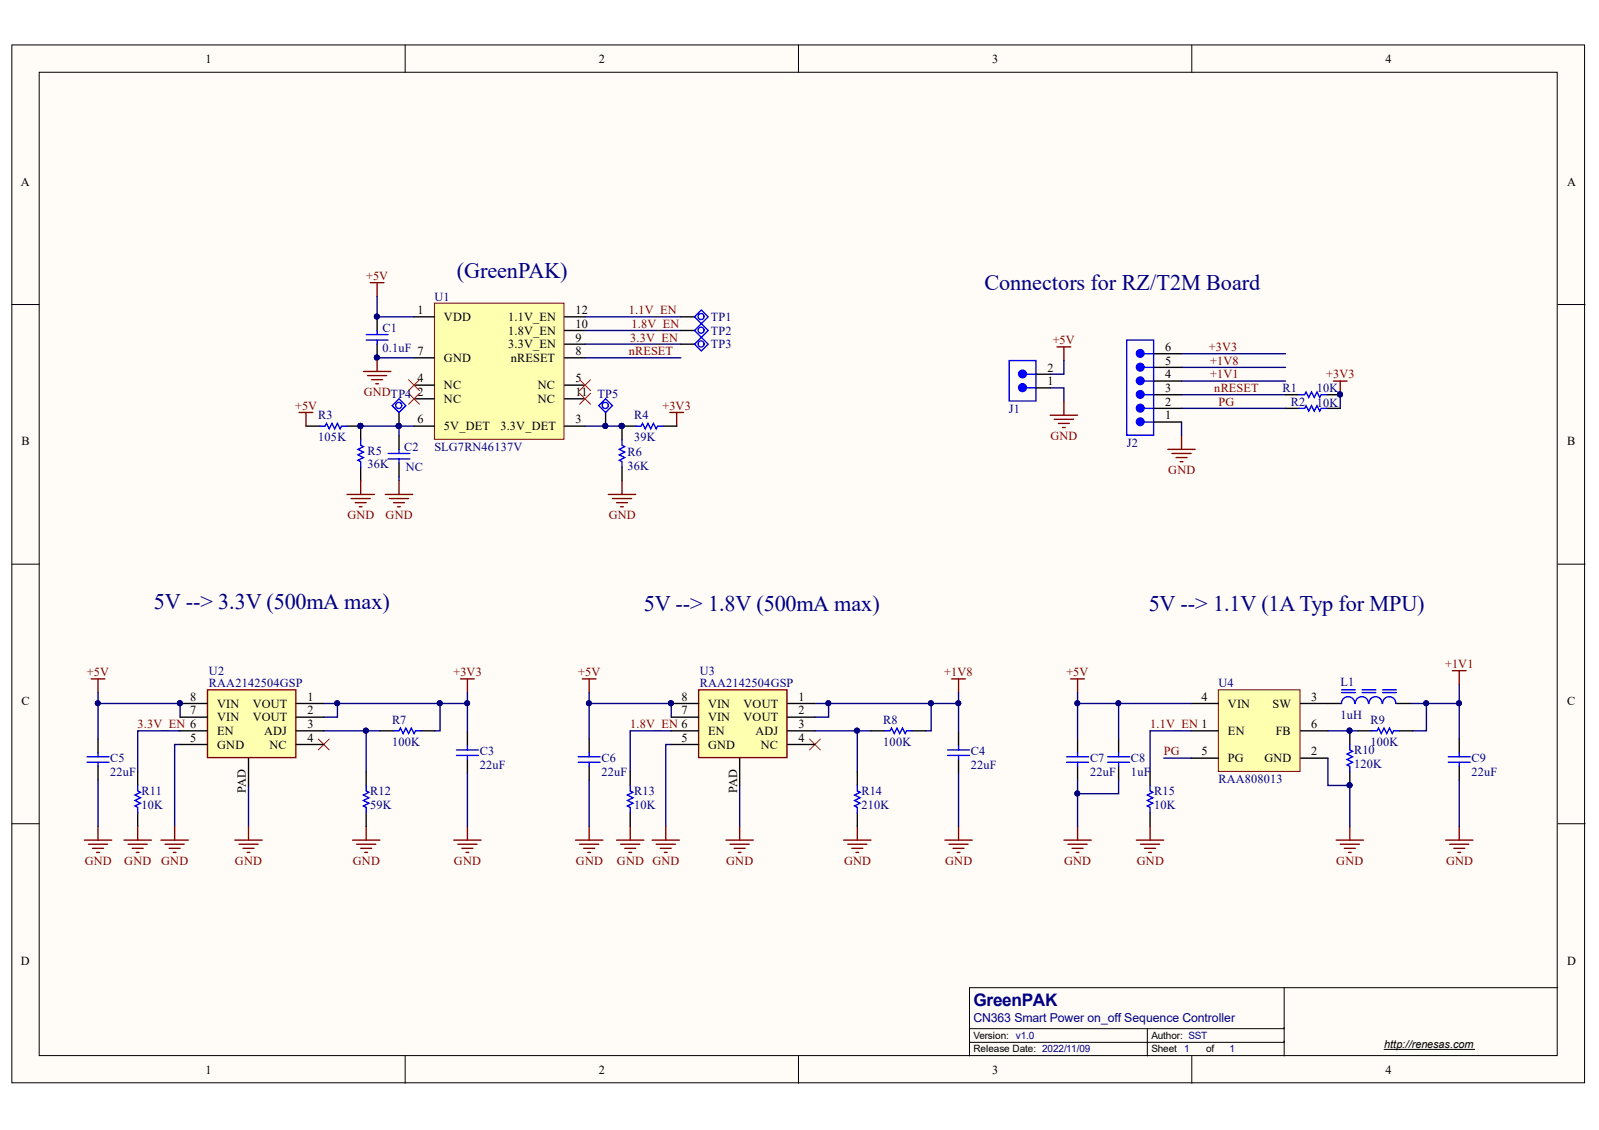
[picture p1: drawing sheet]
<svg xmlns="http://www.w3.org/2000/svg" width="297mm" height="210mm" viewBox="0 0 297 210" stroke-linecap="round" stroke-linejoin="round" font-family="sans-serif">
<defs><g id="words">
<g font-size="4.1" fill="#000080">
<text x="84.8" y="51.6">(GreenPAK)</text>
<text x="182.9" y="53.9">Connectors for RZ/T2M Board</text>
<text x="28.6" y="113">5V --&gt; 3.3V (500mA max)</text>
<text x="119.6" y="113.5">5V --&gt; 1.8V (500mA max)</text>
<text x="213.4" y="113.5">5V --&gt; 1.1V (1A Typ for MPU)</text>
</g>
<text font-size="3.2" fill="#000080" x="180.8" y="186.9">GreenPAK</text>
<g font-size="2.3">
<text x="38.1" y="11.7">1</text>
<text x="111.2" y="11.7">2</text>
<text x="184.3" y="11.7">3</text>
<text x="257.4" y="11.7">4</text>
<text x="3.9" y="34.5">A</text>
<text x="291.1" y="34.5">A</text>
<text x="77.6" y="58.4">1</text>
<text x="82.5" y="59.6">VDD</text>
<text x="94.4" y="59.6">1.1V_EN</text>
<text x="106.9" y="58.4">12</text>
<text x="94.4" y="64.7">3.3V_EN</text>
<text x="94.4" y="62.2">1.8V_EN</text>
<text x="106.9" y="66">8</text>
<text x="106.9" y="63.4">9</text>
<text x="106.9" y="60.9">10</text>
<text x="216.4" y="65.2">6</text>
<text x="77.6" y="71.1">4</text>
<text x="82.5" y="67.2">GND</text>
<text x="94.9" y="67.2">nRESET</text>
<text x="106.9" y="71.1">5</text>
<text x="194.6" y="71.6">1</text>
<text x="194.6" y="69">2</text>
<text x="216.4" y="70.3">4</text>
<text x="216.4" y="67.8">5</text>
<text x="77.6" y="73.6">2</text>
<text x="82.5" y="74.9">NC</text>
<text x="82.5" y="72.3">NC</text>
<text x="99.9" y="72.3">NC</text>
<text x="99.9" y="74.9">NC</text>
<text x="106.9" y="73.6">11</text>
<text x="216.4" y="77.9">1</text>
<text x="216.4" y="75.4">2</text>
<text x="216.4" y="72.8">3</text>
<text x="4" y="82.7">B</text>
<text x="77.6" y="78.7">6</text>
<text x="82.5" y="79.9">5V_DET</text>
<text x="93" y="79.9">3.3V_DET</text>
<text x="106.9" y="78.7">3</text>
<text x="291.1" y="82.7">B</text>
<text x="4" y="130.9">C</text>
<text x="35.4" y="130.2">8</text>
<text x="40.3" y="131.5">VIN</text>
<text x="46.9" y="131.5">VOUT</text>
<text x="57.1" y="130.2">1</text>
<text x="126.6" y="130.2">8</text>
<text x="131.5" y="131.5">VIN</text>
<text x="138.1" y="131.5">VOUT</text>
<text x="148.4" y="130.2">1</text>
<text x="223.2" y="130.2">4</text>
<text x="228.1" y="131.5">VIN</text>
<text x="236.4" y="131.5">SW</text>
<text x="243.6" y="130.2">3</text>
<text x="291.1" y="130.9">C</text>
<text x="35.4" y="137.8">5</text>
<text x="35.4" y="132.7">7</text>
<text x="40.3" y="136.5">EN</text>
<text x="40.3" y="134">VIN</text>
<text x="46.9" y="134">VOUT</text>
<text x="49.1" y="136.5">ADJ</text>
<text x="57.1" y="135.3">3</text>
<text x="57.1" y="132.7">2</text>
<text x="57.1" y="137.8">4</text>
<text x="126.6" y="137.8">5</text>
<text x="126.6" y="132.7">7</text>
<text x="131.5" y="136.5">EN</text>
<text x="131.5" y="134">VIN</text>
<text x="138.1" y="134">VOUT</text>
<text x="140.3" y="136.5">ADJ</text>
<text x="148.4" y="135.3">3</text>
<text x="148.4" y="132.7">2</text>
<text x="148.4" y="137.8">4</text>
<text x="228.1" y="136.5">EN</text>
<text x="237" y="136.5">FB</text>
<text x="243.6" y="135.3">6</text>
<text x="40.3" y="139.1">GND</text>
<text x="50.1" y="139.1">NC</text>
<text x="131.5" y="139.1">GND</text>
<text x="141.3" y="139.1">NC</text>
<text x="223.2" y="140.3">5</text>
<text x="228.1" y="141.6">PG</text>
<text x="234.9" y="141.6">GND</text>
<text x="243.6" y="140.3">2</text>
<text x="45.7" y="147.3" transform="rotate(-90 45.7 147.3)">PAD</text>
<text x="136.9" y="147.3" transform="rotate(-90 136.9 147.3)">PAD</text>
<text x="3.9" y="179.2">D</text>
<text x="291.1" y="179.2">D</text>
<text x="38.1" y="199.5">1</text>
<text x="111.2" y="199.5">2</text>
<text x="184.3" y="199.5">3</text>
<text x="257.4" y="199.5">4</text>
</g>
<g font-size="2.3" fill="#800000">
<text x="68" y="52">+5V</text>
<text x="116.8" y="58.4">1.1V_EN</text>
<text x="116.8" y="66">nRESET</text>
<text x="117.1" y="63.4">3.3V_EN</text>
<text x="117.3" y="60.9">1.8V_EN</text>
<text x="195.6" y="64">+5V</text>
<text x="224.6" y="65.2">+3V3</text>
<text x="224.8" y="67.8">+1V8</text>
<text x="224.8" y="70.3">+1V1</text>
<text x="246.4" y="70.3">+3V3</text>
<text x="54.8" y="76.1">+5V</text>
<text x="67.6" y="73.6">GNDTP4</text>
<text x="123.1" y="76.1">+3V3</text>
<text x="225.6" y="72.8">nRESET</text>
<text x="226.3" y="75.4">PG</text>
<text x="195.1" y="81.7">GND</text>
<text x="217" y="88">GND</text>
<text x="64.5" y="96.4">GND</text>
<text x="71.6" y="96.4">GND</text>
<text x="113.1" y="96.4">GND</text>
<text x="16.2" y="125.6">+5V</text>
<text x="84.2" y="125.6">+3V3</text>
<text x="107.4" y="125.6">+5V</text>
<text x="175.4" y="125.6">+1V8</text>
<text x="198.1" y="125.6">+5V</text>
<text x="268.5" y="124.1">+1V1</text>
<text x="25.5" y="135.3">3.3V_EN 6</text>
<text x="117.1" y="135.3">1.8V_EN 6</text>
<text x="213.7" y="135.3">1.1V_EN 1</text>
<text x="216.2" y="140.3">PG</text>
<text x="15.7" y="160.6">GND</text>
<text x="23.1" y="160.6">GND</text>
<text x="29.9" y="160.6">GND</text>
<text x="43.6" y="160.6">GND</text>
<text x="65.6" y="160.6">GND</text>
<text x="84.3" y="160.6">GND</text>
<text x="107" y="160.6">GND</text>
<text x="114.6" y="160.6">GND GND</text>
<text x="134.9" y="160.6">GND</text>
<text x="156.8" y="160.6">GND</text>
<text x="175.6" y="160.6">GND</text>
<text x="197.7" y="160.6">GND</text>
<text x="211.2" y="160.6">GND</text>
<text x="248.2" y="160.6">GND</text>
<text x="268.6" y="160.6">GND</text>
</g>
<g font-size="2.3" fill="#000080">
<text x="80.7" y="55.8">U1</text>
<text x="132" y="59.6">TP1</text>
<text x="71" y="65.5">0.1uF 7</text>
<text x="71" y="61.7">C1</text>
<text x="132" y="62.2">TP2</text>
<text x="132" y="64.7">TP3</text>
<text x="59.1" y="77.9">R3</text>
<text x="111" y="73.8">TP5</text>
<text x="117.8" y="77.9">R4</text>
<text x="187.4" y="76.6">J1</text>
<text x="238.3" y="72.8">R1</text>
<text x="239.8" y="75.4">R2</text>
<text x="244.6" y="75.6">10K</text>
<text x="244.6" y="72.8">10K</text>
<text x="59.1" y="81.9">105K</text>
<text x="75.1" y="83.7">C2</text>
<text x="80.7" y="83.7">SLG7RN46137V</text>
<text x="117.8" y="81.9">39K</text>
<text x="209.3" y="83">J2</text>
<text x="68.3" y="87">36K</text>
<text x="68.3" y="84.5">R5</text>
<text x="75.4" y="87.5">NC</text>
<text x="116.6" y="87.3">36K</text>
<text x="116.6" y="84.7">R6</text>
<text x="38.8" y="125.4">U2</text>
<text x="130" y="125.4">U3</text>
<text x="38.8" y="127.7">RAA2142504GSP</text>
<text x="130" y="127.7">RAA2142504GSP</text>
<text x="226.3" y="127.7">U4</text>
<text x="249" y="127.4">L1</text>
<text x="72.8" y="134.5">R7</text>
<text x="164.1" y="134.5">R8</text>
<text x="249" y="133.5">1uH</text>
<text x="254.6" y="134.5">R9</text>
<text x="20.5" y="141.6">C5</text>
<text x="72.8" y="138.5">100K</text>
<text x="89.1" y="142.9">22uF</text>
<text x="89.1" y="140.3">C3</text>
<text x="111.7" y="141.6">C6</text>
<text x="164.1" y="138.5">100K</text>
<text x="180.3" y="142.9">22uF</text>
<text x="180.3" y="140.3">C4</text>
<text x="202.5" y="141.6">C7</text>
<text x="210.1" y="141.6">C8</text>
<text x="251.5" y="142.6">120K</text>
<text x="251.5" y="140.1">R10</text>
<text x="254.6" y="138.5">100K</text>
<text x="273.4" y="141.6">C9</text>
<text x="20.5" y="144.1">22uF</text>
<text x="26.3" y="147.7">R11</text>
<text x="68.8" y="147.7">R12</text>
<text x="111.7" y="144.1">22uF</text>
<text x="117.8" y="147.7">R13</text>
<text x="160" y="147.7">R14</text>
<text x="202.5" y="144.1">22uF</text>
<text x="210.1" y="144.1">1uF</text>
<text x="214.4" y="147.7">R15</text>
<text x="226.3" y="145.4">RAA808013</text>
<text x="273.4" y="144.1">22uF</text>
<text x="26.3" y="150.2">10K</text>
<text x="68.8" y="150.2">59K</text>
<text x="117.8" y="150.2">10K</text>
<text x="160" y="150.2">210K</text>
<text x="214.4" y="150.2">10K</text>
<text x="180.8" y="189.8">CN363 Smart Power on_off Sequence Controller</text>
</g>
<text font-size="2" x="257.1" y="194.7">http://renesas.com</text>
<g font-size="1.9">
<text x="180.8" y="195.5">Release Date: 2022/11/09</text>
<text x="180.8" y="193">Version: v1.0</text>
<text x="213.9" y="195.5">Sheet</text>
<text x="213.9" y="193">Author: SST</text>
<text x="224.1" y="195.5">of</text>
</g>
<g font-size="1.9" fill="#000080">
<text x="220" y="195.5">1</text>
<text x="228.4" y="195.5">1</text>
</g>
</g></defs>
<g fill="#fffcf8" stroke="#000" stroke-width=".19">
<path d="M2.2 8.3h292.2v192.8h-292.2z"/>
<path d="M7.3 13.4h282v182.7h-282z"/>
</g>
<g fill="none" stroke="#000" stroke-width=".19">
<path d="M75.3 8.3v5.1M148.3 8.3v5.1M221.4 8.3v5.1M2.2 56.6h5.1M289.4 56.6h5.1M2.2 104.8h5.1M289.4 104.8h5.1M2.2 153h5.1M289.4 153h5.1M75.3 196.2v5M148.3 196.2v5M213.1 191.1v5.1"/>
<path d="M221.4 196.2v5M238.5 183.5v7.6h-58.4M238.5 190.8v2.8h-58.4M238.5 193.4v2.8M257.1 194.9h16.8M289.4 183.5h-109.3v12.7"/>
</g>
<path d="M226.3 128.1h15.2v15.2h-15.2z" fill="#ffffb0" stroke="#800000" stroke-width=".19"/>
<g fill="none" stroke="#000" stroke-width=".25">
<path d="M70.1 58.9v2.5M70.1 63.9v2.6M18.2 137.3v2.5M86.8 136v2.5M109.4 137.3v2.5M178.1 136v2.5M200.2 137.3v2.5M221.3 135.8h5.1M221.3 130.7h5.1M241.6 135.8h5.1M241.6 130.7h5.1M271.1 137.3v2.5"/>
<path d="M18.2 142.4v2.5M86.8 141.1v2.5M109.4 142.4v2.5M178.1 141.1v2.5M200.2 142.4v2.5M221.3 140.8h5.1M241.6 140.8h5.1M271.1 142.4v2.5"/>
</g>
<g fill="none" stroke="#00f" stroke-width=".25">
<path d="M68 63.2h4.1M68 62.2h4.1M70.1 61.4v.8M70.1 63.2v.7M18.2 139.8v.8M84.8 139.3h4.1M86.8 138.5v.8M109.4 139.8v.8M176 139.3h4.1M178.1 138.5v.8M200.2 139.8v.8M271.1 139.8v.8"/>
<path d="M16.2 140.6h4M16.2 141.6h4M18.2 141.6v.8M84.8 140.3h4.1M86.8 140.3v.8M107.4 140.6h4.1M107.4 141.6h4.1M109.4 141.6v.8M176 140.3h4.1M178.1 140.3v.8M198.1 140.6h4.1M198.1 141.6h4.1"/>
<path d="M200.2 141.6v.8M269 140.6h4.1M269 141.6h4.1M271.1 141.6v.8"/>
</g>
<g fill="none" stroke="#000080" stroke-width=".25">
<path d="M18.2 130.7h15.3v2.5M18.2 128.6v8.7M33.5 138.3h-1.1v15.2M60.1 130.7h2.6v2.5h-2.6M60.1 135.8h7.9M81.7 130.7v5.1h-1M86.8 128.6v2.1h-24.1M86.8 130.7v5.3M109.4 130.7h15.3v2.5M109.4 128.6v8.7M124.7 138.3h-1v15.2M151.4 130.7h2.5v2.5h-2.5"/>
<path d="M151.4 135.8h7.9M161.8 135.8h-2.5v7.6M173 130.7v5.1h-1M178.1 128.6v2.1h-24.2M178.1 130.7v5.3M261.9 130.7h3.1v5.1h-2.6M271.1 127.1v3.6h-6.1M271.1 130.7v6.6M18.2 144.9v8.6M46.2 145.9v7.6M86.8 143.6v9.9M109.4 144.9v8.6"/>
<path d="M137.4 145.9v7.6M178.1 143.6v9.9M200.2 144.9v8.6M216.2 140.8h5.1M246.7 140.8v5.1h4v7.6M271.1 144.9v8.6"/>
</g>
<g fill="#000080" stroke="#000080" stroke-width=".19">
<circle cx="264.9" cy="130.6" r=".46"/>
<circle cx="271" cy="130.6" r=".46"/>
<circle cx="70" cy="58.8" r=".46"/>
<circle cx="70" cy="66.4" r=".46"/>
<circle cx="62.6" cy="130.6" r=".46"/>
<circle cx="81.7" cy="130.6" r=".46"/>
<circle cx="68" cy="135.7" r=".47"/>
<circle cx="33.4" cy="130.6" r=".46"/>
<circle cx="18.2" cy="130.6" r=".46"/>
<circle cx="86.8" cy="130.6" r=".46"/>
<circle cx="153.9" cy="130.6" r=".46"/>
<circle cx="172.9" cy="130.6" r=".46"/>
<circle cx="159.2" cy="135.7" r=".47"/>
<circle cx="124.6" cy="130.6" r=".46"/>
<circle cx="109.4" cy="130.6" r=".46"/>
<circle cx="178" cy="130.6" r=".46"/>
<circle cx="200.1" cy="147.4" r=".46"/>
<circle cx="250.7" cy="145.9" r=".46"/>
</g>
<g fill="none" stroke="#800000" stroke-width=".25">
<path d="M16.9 126.1h2.6M18.2 126.1v2.5M85.6 126.1h2.5M86.8 126.1v2.5M108.2 126.1h2.5M109.4 126.1v2.5M176.8 126.1h2.5M178.1 126.1v2.5M198.9 126.1h2.5M200.2 126.1v2.5M269.8 124.6h2.6M271.1 124.6v2.5"/>
<path d="M15.7 156.1h5.1M16.4 156.8h3.6M17.2 157.6h2M18 158.3h.5M18.2 153.5v2.6M29.9 156.1h5.1M30.7 156.8h3.5M31.4 157.6h2.1M32.2 158.3h.5M32.4 153.5v2.6M43.6 156.1h5.1M44.4 156.8h3.5"/>
<path d="M45.1 157.6h2.1M45.9 158.3h.5M46.2 153.5v2.6M65.5 156.1h5.1M66.2 156.8h3.6M67 157.6h2M67.8 158.3h.5M68 153.5v2.6M84.3 156.1h5.1M85 156.8h3.6M85.8 157.6h2M86.6 158.3h.5"/>
<path d="M86.8 153.5v2.6M106.9 156.1h5.1M107.7 156.8h3.5M108.4 157.6h2.1M109.2 158.3h.5M109.4 153.5v2.6M121.1 156.1h5.1M121.9 156.8h3.6M122.7 157.6h2M123.4 158.3h.5M123.7 153.5v2.6M134.9 156.1h5"/>
<path d="M135.6 156.8h3.6M136.4 157.6h2M137.1 158.3h.6M137.4 153.5v2.6M156.7 156.1h5.1M157.5 156.8h3.5M158.2 157.6h2.1M159 158.3h.5M159.3 153.5v2.6M175.5 156.1h5.1M176.3 156.8h3.5M177 157.6h2.1"/>
<path d="M177.8 158.3h.5M178.1 153.5v2.6M197.6 156.1h5.1M198.4 156.8h3.6M199.2 157.6h2M199.9 158.3h.5M200.2 153.5v2.6M248.2 156.1h5.1M249 156.8h3.5M249.7 157.6h2.1M250.5 158.3h.5M250.7 153.5v2.6"/>
<path d="M268.5 156.1h5.1M269.3 156.8h3.6M270.1 157.6h2M270.8 158.3h.5M271.1 153.5v2.6"/>
</g>
<path d="M59.1 137.3l2.1 2M61.2 137.3l-2.1 2M150.4 137.3l2 2M152.4 137.3l-2 2" fill="none" stroke="#f00" stroke-width=".19"/>
<path d="M80.7 56.3h24.1v25.3h-24.1z" fill="#ffffb0" stroke="#800000" stroke-width=".19"/>
<g fill="none" stroke="#000" stroke-width=".25">
<path d="M76.9 58.9h3.8M104.9 58.9h3.8M126.5 58.9h2.5M56.8 79.2h2.6M64.5 79.2h2.5v2.5M74.1 76.6v2.6M76.9 74.1h3.8M76.9 79.2h3.8M76.9 71.5h3.8M76.9 66.5h3.8M104.9 74.1h3.8M104.9 79.2h3.8"/>
<path d="M104.9 71.5h3.8M104.9 66.5h3.8M104.9 63.9h3.8M104.9 61.4h3.8M112.5 76.6v2.6M115.5 79.2v2.5M126.5 63.9h2.5M126.5 61.4h2.5M192.6 72.1h2.5M192.6 69.5h2.5M214.4 75.9h5.1M214.4 78.4h5.1"/>
<path d="M214.4 73.3h5.1M214.4 70.8h5.1M214.4 68.2h5.1M214.4 65.7h5.1M238.8 75.9h2.5M246.4 75.9h2.6M67 86.8v2.5M115.5 86.8v2.5M25.6 143.4v2.5M25.6 151v2.5M117.1 143.4v2.5M117.1 151v2.5"/>
<path d="M213.6 143.4v2.5M213.6 151v2.5"/>
</g>
<g fill="none" stroke="#000080" stroke-width=".25">
<path d="M70.1 55v3.9h6.8M108.7 58.9h17.8M70.1 66.5h6.8M108.7 61.4h17.8M108.7 63.9h17.8M108.7 66.5h17.8M195.1 72.1h2.5v2.5M197.6 67v2.5h-2.5M219.5 65.7h19.3M219.5 68.2h19.3M219.5 70.8h19.3M219.5 73.3h19.3"/>
<path d="M219.5 75.9h19.3M219.5 78.4v2.5M33.5 135.8h-7.9v7.6M124.7 135.8h-7.6v7.6M200.2 128.6v8.7M221.3 135.8h-7.7v7.6"/>
</g>
<g fill="#000080" stroke="#000080" stroke-width=".19">
<circle cx="200.1" cy="130.6" r=".46"/>
<circle cx="70" cy="58.8" r=".46"/>
<circle cx="66.9" cy="79.1" r=".46"/>
<circle cx="115.5" cy="79.1" r=".47"/>
<circle cx="70" cy="66.4" r=".46"/>
<circle cx="112.4" cy="79.1" r=".46"/>
<circle cx="74.1" cy="79.1" r=".47"/>
</g>
<g fill="none" stroke="#00f" stroke-width=".25">
<path d="M129 58.9l1.3-1.3 1.3 1.3-1.3 1.2zM59.4 79.2h1l.3-.6 .5 1.1 .5-1.1 .5 1.1 .5-1.1 .5 1.1 .2-.5h1.1M72.9 75.3l1.2-1.2 1.3 1.2-1.3 1.3zM111.2 75.3l1.3-1.2 1.3 1.2-1.3 1.3zM129 61.4l1.3-1.3 1.3 1.3-1.3 1.3zM129 63.9l1.3-1.2 1.3 1.2-1.3 1.3zM187.5 67h4.9v7.5h-4.9zM190.8 72.1h1.8M190.8 69.5h1.8M209.3 63.2h5v17.6h-5zM212.6 75.9h1.8M212.6 73.3h1.8"/>
<path d="M212.6 78.4h1.8M212.6 70.8h1.8M212.6 68.2h1.8M212.6 65.7h1.8M241.3 75.9h1.1l.2-.6 .5 1.1 .5-1.1 .5 1.1 .5-1.1 .6 1.1 .2-.5h1M67 81.7v1l.5 .3-1 .5 1 .5-1 .5 1 .5-1 .5 .5 .3v1M115.5 81.7v1l.6 .3-1.1 .5 1.1 .5-1.1 .5 1.1 .5-1.1 .5 .5 .3v1M25.6 145.9v1l.5 .3-1 .5 1 .5-1 .5 1 .5-1 .5 .5 .3v1M117.1 145.9v1l.5 .3-1 .5 1 .5-1 .5 1 .5-1 .5 .5 .3v1M213.6 145.9v1l.6 .3-1.1 .5 1.1 .5-1.1 .5 1.1 .5-1.1 .5 .5 .3v1"/>
<circle cx="130.2" cy="58.8" r=".56"/>
<circle cx="74.1" cy="75.3" r=".57"/>
<circle cx="112.4" cy="75.3" r=".57"/>
<circle cx="130.2" cy="63.9" r=".57"/>
<circle cx="130.2" cy="61.3" r=".56"/>
</g>
<g fill="none" stroke="#800000" stroke-width=".25">
<path d="M68.8 52.5h2.5M70.1 52.5v2.5M55.6 76.6h2.5M56.8 76.6v2.6M67.5 69h5.1M68.3 69.8h3.5M69 70.5h2.1M69.8 71.3h.5M70.1 66.5v2.5M124.4 76.6h2.6M125.7 76.6v2.6M195.1 77.1h5.1"/>
<path d="M195.9 77.9h3.5M196.4 64.4h2.5M196.6 78.6h2M197.4 79.4h.5M197.6 64.4v2.6M197.6 74.6v2.5M64.5 91.8h5M65.2 92.6h3.6M66 93.4h2M66.8 94.1h.5M67 89.3v2.5M113 91.8h5.1"/>
<path d="M113.8 92.6h3.5M114.5 93.4h2.1M115.3 94.1h.5M115.5 89.3v2.5M216.9 83.5h5.1M217.7 84.2h3.6M218.5 85h2M219.2 85.8h.5M219.5 80.9v2.6M23 156.1h5.1M23.8 156.8h3.6M24.6 157.6h2"/>
<path d="M25.3 158.3h.5M25.6 153.5v2.6M114.5 156.1h5.1M115.3 156.8h3.5M116.1 157.6h2M116.8 158.3h.5M117.1 153.5v2.6M211.1 156.1h5.1M211.9 156.8h3.5M212.6 157.6h2.1M213.4 158.3h.5M213.6 153.5v2.6"/>
</g>
<path d="M75.9 70.5l2 2.1M75.9 73.1l2 2M77.9 70.5l-2 2.1M77.9 73.1l-2 2M107.7 70.5l2 2.1M107.7 73.1l2 2M109.7 70.5l-2 2.1M109.7 73.1l-2 2" fill="none" stroke="#f00" stroke-width=".19"/>
<g fill="#00f" stroke="#00f" stroke-width=".25">
<circle cx="211.8" cy="75.8" r=".72"/>
<circle cx="211.8" cy="73.3" r=".71"/>
<circle cx="211.8" cy="78.3" r=".71"/>
<circle cx="211.8" cy="70.7" r=".71"/>
<circle cx="211.8" cy="68.2" r=".72"/>
<circle cx="211.8" cy="65.7" r=".71"/>
<circle cx="189.9" cy="72" r=".72"/>
<circle cx="190" cy="69.5" r=".72"/>
</g>
<path d="M38.5 128.1h16.5v12.6h-16.5z" fill="#ffffb0" stroke="#800000" stroke-width=".25"/>
<path d="M33.5 135.8h5M33.5 130.7h5M33.5 133.2h5M33.5 138.3h5M55.1 135.8h5M55.1 130.7h5M55.1 133.2h5M55.1 138.3h5M46.2 140.8v5.1" fill="none" stroke="#000" stroke-width=".25"/>
<circle cx="33.4" cy="130.6" r=".46" fill="#000080" stroke="#000080" stroke-width=".19"/>
<path d="M129.8 128.1h16.4v12.6h-16.4z" fill="#ffffb0" stroke="#800000" stroke-width=".25"/>
<g fill="none" stroke="#000" stroke-width=".25">
<path d="M115.5 79.2h2.6M123.2 79.2h2.5M238.8 73.3h2.5M246.4 73.3h2.6M74.1 80.9v2.6M74.1 86v2.5M70.6 135.8h2.5M78.2 135.8h2.5M124.7 135.8h5.1M124.7 130.7h5.1M124.7 133.2h5.1M124.7 138.3h5.1"/>
<path d="M146.3 135.8h5.1M146.3 130.7h5.1M146.3 133.2h5.1M146.3 138.3h5.1M161.8 135.8h2.5M169.4 135.8h2.6M207.8 137.3v2.5M246.7 130.7h2.5M250.7 135.8v2.5M252.3 135.8h2.5M259.4 130.7h2.5M259.9 135.8h2.5"/>
<path d="M68 143.4v2.5M68 151v2.5M137.4 140.8v5.1M159.3 143.4v2.5M159.3 151v2.5M207.8 142.4v2.5M250.7 143.4v2.5"/>
</g>
<g fill="#000080" stroke="#000080" stroke-width=".19">
<circle cx="124.6" cy="130.6" r=".46"/>
<circle cx="248.9" cy="73.3" r=".46"/>
<circle cx="115.5" cy="79.1" r=".47"/>
<circle cx="112.4" cy="79.1" r=".46"/>
<circle cx="200.1" cy="130.6" r=".46"/>
<circle cx="207.7" cy="130.6" r=".46"/>
<circle cx="200.1" cy="147.4" r=".46"/>
<circle cx="68" cy="135.7" r=".47"/>
<circle cx="250.7" cy="135.7" r=".46"/>
<circle cx="250.7" cy="145.9" r=".46"/>
<circle cx="74.1" cy="79.1" r=".47"/>
<circle cx="66.9" cy="79.1" r=".46"/>
</g>
<g fill="none" stroke="#00f" stroke-width=".25">
<path d="M118.1 79.2h1l.3-.6 .5 1.1 .5-1.1 .5 1.1 .5-1.1 .5 1.1 .3-.5h1M241.3 73.3h1.1l.2-.5 .5 1 .5-1 .5 1 .5-1 .6 1 .2-.5h1M72.1 85.2h4.1M72.1 84.2h4.1M74.1 83.5v.7M74.1 85.2v.8M73.1 135.8h1l.3-.6 .5 1.1 .5-1.1 .5 1.1 .5-1.1 .5 1.1 .3-.5h1M164.3 135.8h1.1l.2-.6 .5 1.1 .5-1.1 .5 1.1 .5-1.1 .6 1.1 .2-.5h1M207.8 139.8v.8M249.2 128.1h2.6M249.2 128.6h2.6M250.7 138.3v1l.6 .3-1.1 .5 1.1 .5-1.1 .5 1.1 .5-1.1 .5 .5 .3v1"/>
<path d="M251.7 130.7a1.23 1.23 0 0 0-1.3-1.3 1.23 1.23 0 0 0-1.2 1.3M253 128.1h2.6M253 128.6h2.6M254.2 130.7a1.22 1.22 0 0 0-1.2-1.3 1.22 1.22 0 0 0-1.2 1.3M254.8 135.8h1l.3-.6 .5 1.1 .5-1.1 .5 1.1 .5-1.1 .5 1.1 .3-.5h1M256.7 130.7a1.22 1.22 0 0 0-1.2-1.3 1.22 1.22 0 0 0-1.2 1.3M256.8 128.1h2.6M256.8 128.6h2.6M259.3 130.7a1.22 1.22 0 0 0-1.2-1.3 1.22 1.22 0 0 0-1.3 1.3M68 145.9v1l.5 .3-1 .5 1 .5-1 .5 1 .5-1 .5 .5 .3v1M159.3 145.9v1l.5 .3-1.1 .5 1.1 .5-1.1 .5 1.1 .5-1.1 .5 .6 .3v1M205.8 141.6h4"/>
<path d="M205.8 140.6h4M207.8 141.6v.8"/>
</g>
<path d="M247.7 70.8h2.5M249 70.8v2.5M71.6 91.8h5.1M72.3 92.6h3.6M73.1 93.4h2M73.9 94.1h.5M74.1 89.3v2.5" fill="none" stroke="#800000" stroke-width=".25"/>
<path d="M67 79.2h9.9M74.1 79.2v1.7M108.7 79.2h6.8M249 73.3v2.6M74.1 88.5v.8M70.6 135.8h-2.6v7.6M200.2 130.7h7.6v6.6M207.8 130.7h13.5M246.7 135.8h5.6M207.8 144.9v2.5h-7.6" fill="none" stroke="#000080" stroke-width=".25"/>
<use href="#words"/>
</svg>
